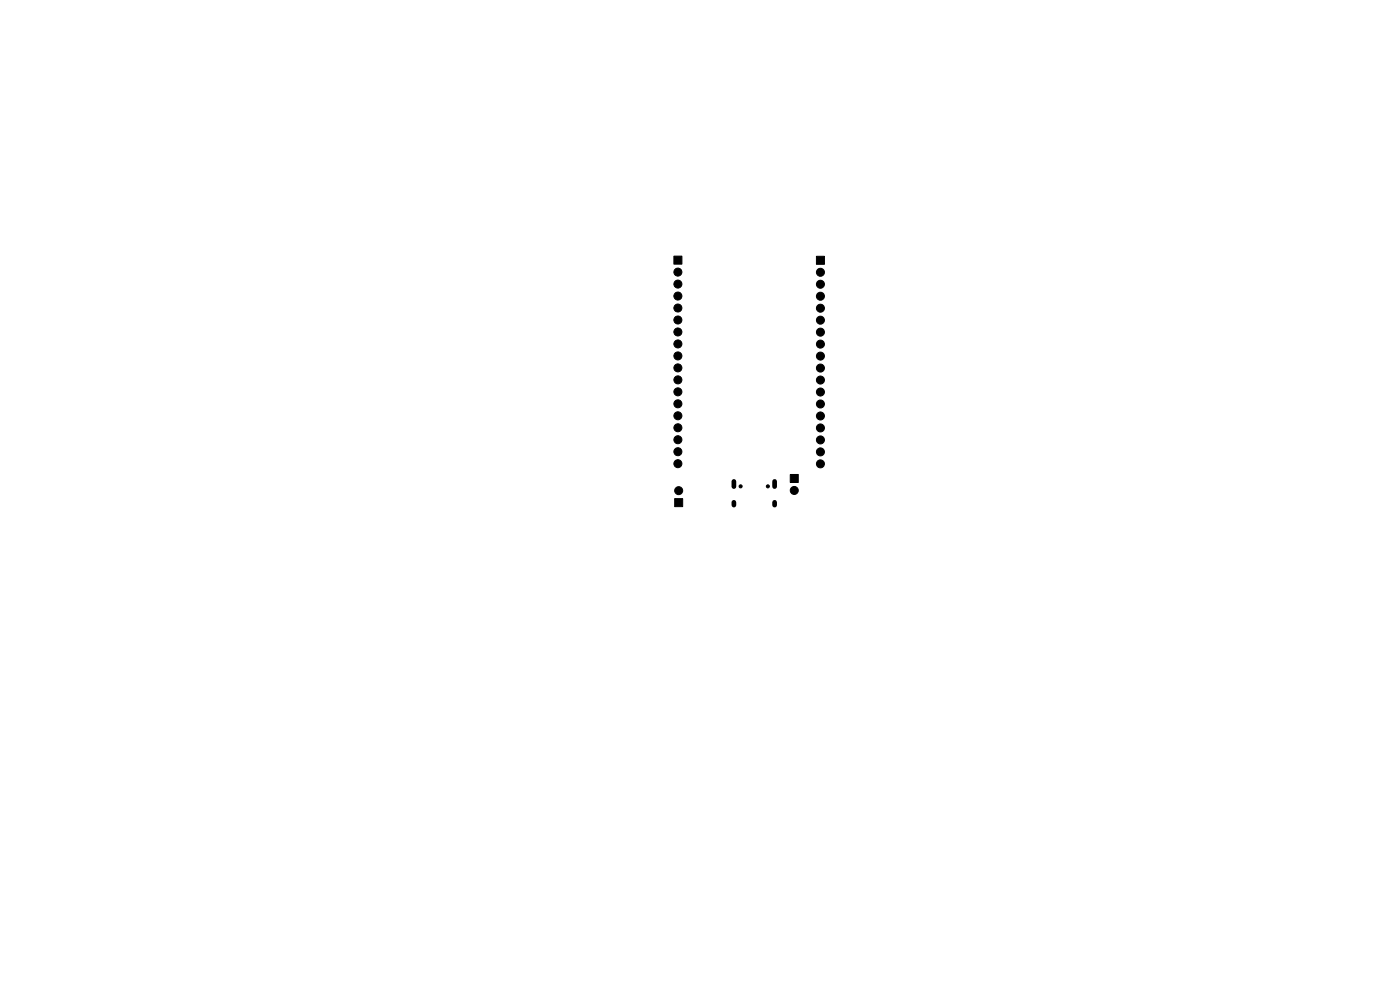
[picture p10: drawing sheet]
<svg xmlns="http://www.w3.org/2000/svg" width="297mm" height="210mm" viewBox="0 0 297 210" stroke-linecap="round" stroke-linejoin="round" font-family="sans-serif">
<g fill="#000" stroke="#000" stroke-width=".21">
<path d="M143 54.3h1.7v1.7h-1.7zM173.2 54.4h1.7v1.7h-1.7zM143.1 105.8h1.7v1.7h-1.7zM167.6 100.7h1.7v1.7h-1.7z"/>
<circle cx="143.8" cy="57.7" r=".85"/>
<circle cx="174.1" cy="57.8" r=".85"/>
<circle cx="143.8" cy="78" r=".85"/>
<circle cx="143.8" cy="60.3" r=".85"/>
<circle cx="143.8" cy="70.4" r=".85"/>
<circle cx="143.8" cy="65.3" r=".85"/>
<circle cx="143.8" cy="62.8" r=".85"/>
<circle cx="143.8" cy="75.5" r=".85"/>
<circle cx="143.8" cy="73" r=".85"/>
<circle cx="143.8" cy="67.9" r=".85"/>
<circle cx="174.1" cy="70.5" r=".85"/>
<circle cx="174.1" cy="73" r=".85"/>
<circle cx="174.1" cy="75.5" r=".85"/>
<circle cx="174.1" cy="60.3" r=".85"/>
<circle cx="174.1" cy="65.4" r=".85"/>
<circle cx="174.1" cy="67.9" r=".85"/>
<circle cx="174.1" cy="78.1" r=".85"/>
<circle cx="174.1" cy="62.8" r=".85"/>
<circle cx="143.8" cy="98.4" r=".85"/>
<circle cx="143.8" cy="85.7" r=".85"/>
<circle cx="143.8" cy="80.6" r=".85"/>
<circle cx="143.8" cy="95.8" r=".85"/>
<circle cx="143.8" cy="88.2" r=".85"/>
<circle cx="143.8" cy="83.1" r=".85"/>
<circle cx="143.8" cy="90.7" r=".85"/>
<circle cx="143.8" cy="93.3" r=".85"/>
<circle cx="174.1" cy="80.6" r=".85"/>
<circle cx="174.1" cy="85.7" r=".85"/>
<circle cx="174.1" cy="88.2" r=".85"/>
<circle cx="174.1" cy="90.8" r=".85"/>
<circle cx="174.1" cy="95.9" r=".85"/>
<circle cx="174.1" cy="83.2" r=".85"/>
<circle cx="174.1" cy="98.4" r=".85"/>
<circle cx="174.1" cy="93.3" r=".85"/>
<circle cx="144" cy="104.1" r=".85"/>
<circle cx="157.1" cy="103.2" r=".33"/>
<circle cx="162.9" cy="103.2" r=".33"/>
<circle cx="168.5" cy="104" r=".85"/>
</g>
<path d="M155.7 102.1v1.1M155.7 106.6v.6M164.3 102.1v1.1M164.3 106.6v.6" fill="none" stroke="#000" stroke-width="1"/>
</svg>
